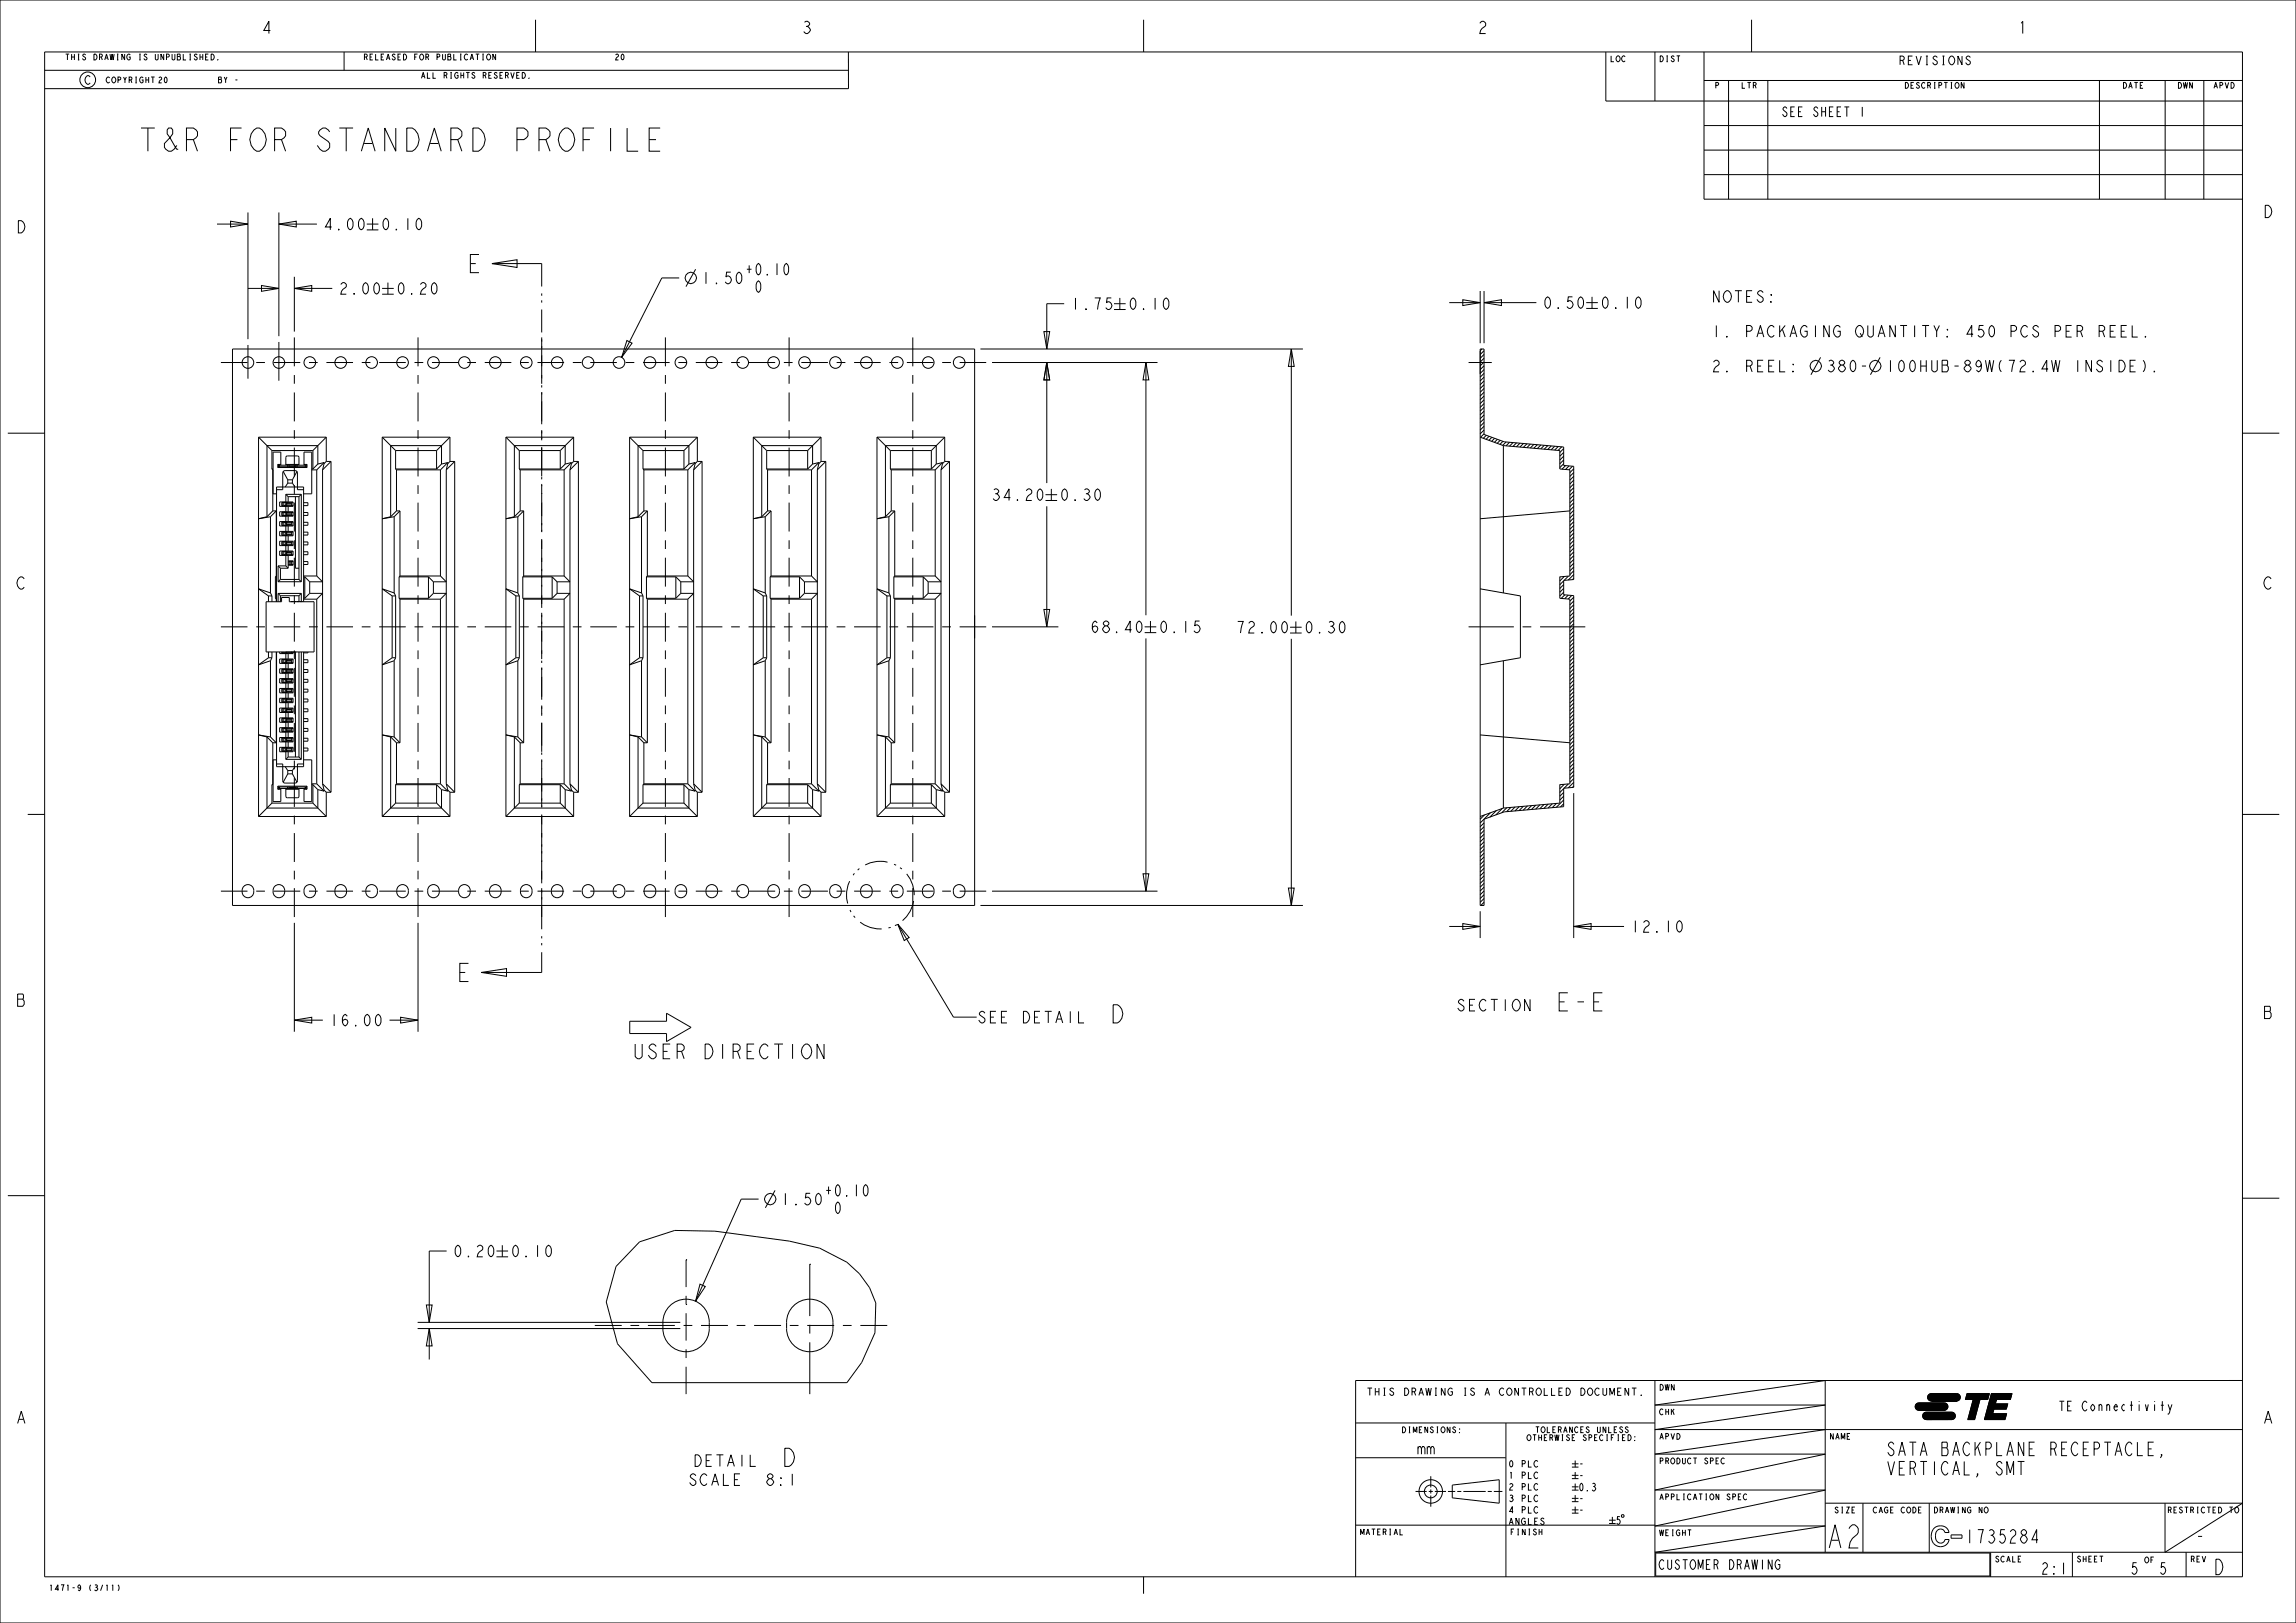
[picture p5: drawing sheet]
<svg xmlns="http://www.w3.org/2000/svg" width="594mm" height="420mm" viewBox="0 0 594 420" stroke-linecap="round" stroke-linejoin="round" font-family="sans-serif">
<defs><g id="words">
<g font-size="7.8">
<text x="35.4" y="39.1">T&amp;R FOR STANDARD PROFILE</text>
<text x="472.3" y="400.6">A2</text>
</g>
<g font-size="6.1">
<text x="404.7" y="261.6">E-E</text>
<text x="286.9" y="264.7">D</text>
<text x="202.7" y="379.5">D</text>
</g>
<text font-size="5.2" x="572.5" y="407.5">D</text>
<text font-size="5" x="163.4" y="274">USER DIRECTION</text>
<g font-size="4.6">
<text x="486.4" y="376.7">SATA BACKPLANE RECEPTACLE,</text>
<text x="486.4" y="381.7">VERTICAL, SMT</text>
<text x="508.2" y="399.3">1735284</text>
</g>
<g font-size="4.1">
<text x="67.5" y="8.7">4</text>
<text x="207.2" y="8.7">3</text>
<text x="382.1" y="8.7">2</text>
<text x="521.8" y="8.7">1</text>
<text x="585.3" y="56.3">D</text>
<text x="4" y="60.3">D</text>
<text x="4" y="152.5">C</text>
<text x="585.3" y="152.5">C</text>
<text x="4" y="260.4">B</text>
<text x="585.3" y="263.6">B</text>
<text x="4" y="368.4">A</text>
<text x="585.3" y="368.4">A</text>
</g>
<g font-size="3.9">
<text x="83.5" y="59.5">4.00</text>
<text x="98.4" y="59.5">0.10</text>
<text x="192.6" y="71.2">+0.10</text>
<text x="87.5" y="76.1">2.00</text>
<text x="102.4" y="76.1">0.20</text>
<text x="181.2" y="73.4">1.50</text>
<text x="194.6" y="75.7">0</text>
<text x="276.8" y="80.1">1.75</text>
<text x="291.7" y="80.1">0.10</text>
<text x="399" y="79.8">0.50</text>
<text x="413.9" y="79.8">0.10</text>
<text x="442.6" y="78.2">NOTES:</text>
<text x="442.6" y="87.2">1. PACKAGING QUANTITY: 450 PCS PER REEL.</text>
<text x="256.2" y="129.5">34.20</text>
<text x="274" y="129.5">0.30</text>
<text x="281.9" y="163.7">68.40</text>
<text x="299.6" y="163.7">0.15</text>
<text x="319.5" y="163.8">72.00</text>
<text x="337.3" y="163.8">0.30</text>
<text x="421.7" y="241.3">12.10</text>
<text x="381.2" y="261.6">SECTION</text>
<text x="85" y="265.5">16.00</text>
<text x="252.7" y="264.7">SEE DETAIL</text>
<text x="201.8" y="311.8">1.50</text>
<text x="213.2" y="309.6">+0.10</text>
<text x="215.1" y="314.1">0</text>
<text x="117" y="325.2">0.20</text>
<text x="131.9" y="325.2">0.10</text>
<text x="366.5" y="376.3">mm</text>
<text x="183.2" y="379.5">DETAIL</text>
<text x="181.5" y="384.4">SCALE</text>
<text x="199.4" y="384.4">8:1</text>
<text x="527.9" y="407.4">2:1</text>
<text x="551" y="407.4">5</text>
<text x="558.4" y="407.4">5</text>
</g>
<g font-size="3.3">
<text x="460.8" y="30.2">SEE SHEET 1</text>
<text x="532.4" y="365.1">TE Connectivity</text>
<text x="429" y="406.1">CUSTOMER DRAWING</text>
</g>
<g font-size="2.9">
<text x="491" y="16.8">REVISIONS</text>
<text x="21.7" y="21.8">C</text>
</g>
<g font-size="2.6">
<text x="408.3" y="379.8">-</text>
<text x="408.3" y="382.9">-</text>
<text x="408.3" y="385.8">0.3</text>
<text x="408.3" y="388.8">-</text>
<text x="408.3" y="391.8">-</text>
</g>
<text font-size="2.5" x="359.9" y="361.1">THIS DRAWING IS A CONTROLLED DOCUMENT.</text>
<g font-size="2.2">
<text x="390.2" y="379.7">0 PLC</text>
<text x="390.2" y="382.6">1 PLC</text>
<text x="390.2" y="385.6">2 PLC</text>
<text x="390.2" y="388.6">3 PLC</text>
<text x="390.2" y="391.6">4 PLC</text>
<text x="390.2" y="394.6">ANGLES</text>
</g>
<g font-size="2">
<text x="16.7" y="15.5">THIS DRAWING IS UNPUBLISHED.</text>
<text x="93.9" y="15.5">RELEASED FOR PUBLICATION</text>
<text x="158.9" y="15.5">20</text>
<text x="416.5" y="16">LOC</text>
<text x="429.2" y="16">DIST</text>
<text x="27.3" y="21.4">COPYRIGHT</text>
<text x="40.8" y="21.4">20</text>
<text x="56.3" y="21.4">BY -</text>
<text x="108.8" y="20.3">ALL RIGHTS RESERVED.</text>
<text x="443.5" y="22.9">P</text>
<text x="450.4" y="22.9">LTR</text>
<text x="492.6" y="22.9">DESCRIPTION</text>
<text x="549" y="22.9">DATE</text>
<text x="563.2" y="22.9">DWN</text>
<text x="572.5" y="22.9">APVD</text>
<text x="429.2" y="359.8">DWN</text>
<text x="362.5" y="370.8">DIMENSIONS:</text>
<text x="397" y="370.7">TOLERANCES UNLESS</text>
<text x="429.2" y="366.1">CHK</text>
<text x="394.8" y="372.8">OTHERWISE SPECIFIED:</text>
<text x="429.2" y="372.5">APVD</text>
<text x="473.2" y="372.5">NAME</text>
<text x="429.2" y="378.8">PRODUCT SPEC</text>
<text x="429.2" y="388.1">APPLICATION SPEC</text>
<text x="474.4" y="391.5">SIZE</text>
<text x="484.4" y="391.5">CAGE CODE</text>
<text x="500.1" y="391.5">DRAWING NO</text>
<text x="560.6" y="391.5">RESTRICTED TO</text>
<text x="351.7" y="397.2">MATERIAL</text>
<text x="390.6" y="397.2">FINISH</text>
<text x="429.2" y="397.4">WEIGHT</text>
<text x="516" y="404.2">SCALE</text>
<text x="537.2" y="404.2">SHEET</text>
<text x="554.7" y="404.4">OF</text>
<text x="566.6" y="404.2">REV</text>
<text x="12.5" y="411.6">1471-9 (3/11)</text>
</g>
</g></defs>
<g fill="none" stroke="#000" stroke-width=".26">
<path d="M0 0h594v420h-594zM11.6 18.2h207.9M11.6 13.4h568.6v394.6h-568.6zM39.1 19.9h.9M39.5 19.9v1.5M51 14.3l-.3-.3-.4 .3 .7 .7-.1 .4-.3 .1-.4-.4M51.7 14v1.5M51.7 14.8h.8M52.5 14v1.5M53.2 14.8h.4M53.9 14h-.7v1.5h.7M54.6 14a.76 .76 0 0 1 .8 .8 .76 .76 0 0 1-.8 .7z"/>
<path d="M56.3 15.4l.1 .1zM89 13.4v4.8M123.1 14h.9M123.5 14v1.5M124.8 14h.4M124.8 15.5h.4M125 14v1.5M126.1 14.1l.2-.1a.77 .77 0 0 1 .7 .8 .77 .77 0 0 1-.7 .7l-.4-.7zM128.2 14v1.5l-.7-1.5v1.5M132.1 18.7l.5 1.6 .4-1.6M133.7 19.5h.4M134.4 18.7h-.7v1.6h.7"/>
<path d="M135.1 18.7a.76 .76 0 0 1 .8 .8 .76 .76 0 0 1-.8 .8zM138.6 5.1v8.3M219.5 13.4v9.5h-207.9M295.9 5.1v8.3M415.4 13.4v12.7h164.8M428.1 13.4v12.7M433.8 14.5h.9M440.8 13.4v38.1h139.4M453.2 5.1v8.3M507.6 14.5v2.3l-1.1-2.3v2.3M509.7 14.9l-.4-.4a.56 .56 0 0 0-.6 .6l.4 .3a.66 .66 0 0 1 .6 .7 .66 .66 0 0 1-.6 .7l-.6-.6M60.9 20.7h.5"/>
<path d="M136.8 20.1l.1 .2zM440.8 32.5h139.4M440.8 20.8h139.4M440.8 38.8h139.4M447.2 20.8v30.7M457.4 20.8v30.7M481.8 27.7v2.5M506 21.5l.2-.2a.77 .77 0 0 1 .6 .8 .77 .77 0 0 1-.6 .8l-.4-.8zM508.1 21.3v1.6l-.7-1.6v1.6M543.1 20.8l.1 30.7M554.4 21.3h-.7v1.6h.7M560.1 20.8l.1 30.7"/>
<path d="M570.1 20.8l.1 30.7M577.2 21.3a.76 .76 0 0 1 .8 .8 .76 .76 0 0 1-.8 .8zM440.8 45.2h139.4M121.7 68.2h1.4M123.9 65.9h-2.2v4.7h2.2M127.3 68.2l6.5-1v2zM127.3 68.2h12.8M458.1 78l.2 .2h-.2zM458.1 76.2h.2v.3zM60.1 90.3h192v144h-192zM382.9 90.3h1v22.1l5.3 1.9 15.3 1.4v4.8l2.6 .2v29.3l-2.6 .2v3.7l2.6 .2v49.7l-2.6 .2v4.8l-15.3 1.3-5.3 1.9v22.3h-1zM383.4 90.3l-.5 .5"/>
<path d="M383.9 90.7l-1 1M383.9 91.7l-1 1M383.9 92.7l-1 1M383.9 93.7l-1 1M383.9 94.7l-1 1M383.9 95.6l-1 1M383.9 96.6l-1 1M383.9 97.6l-1 1M383.9 98.6l-1 1M383.9 99.5l-1 1M443.3 93.7l.6-.5h.3l.5 .5a1.16 1.16 0 0 1-.8 1.3l-.4 .5-.2 .7h1.4M446.7 96l.2 .2h-.2z"/>
<path d="M451.9 94.7h.9l.3-.2 .2-.3-.2-.7-.3-.3h-.9v3M452.8 94.7l.5 1.5M454.7 94.7h.9M456.1 93.2h-1.4v3h1.4M457.6 94.7h.9M459 93.2h-1.4v3h1.4M460.4 93.2v3h1.4M463.8 96l.2 .2h-.2zM463.8 94.2h.2v.3zM471 92.5l-2.5 4.5M473.1 93.5l.4-.3a.75 .75 0 0 1 .9 .8l-.5 .5a.83 .83 0 0 1 .5 1.3 .83 .83 0 0 1-1.4-.1M473.5 94.5h.4"/>
<path d="M476.4 94.5l-.6-.5a.75 .75 0 0 1 .9-.8l.5 .5v.3l-.5 .5M479 93.5l.4-.3 .3 .3a1.9 1.9 0 0 1-.3 2.7l-.4-.2a2.08 2.08 0 0 1 0-2.5zM481.7 94.7h1.1M486.4 92.5l-2.5 4.5M489.1 93.2v3M491.6 93.5l.3-.3 .4 .3a1.9 1.9 0 0 1-.4 2.7l-.3-.2a2.08 2.08 0 0 1 0-2.5zM494.4 93.5l.4-.3 .3 .3a1.9 1.9 0 0 1-.3 2.7l-.4-.2a2.08 2.08 0 0 1 0-2.5zM496.9 94.7h1.4M496.9 93.2v3M498.3 93.2v3M499.8 93.2v2.5l.5 .5h.4l.5-.5v-2.5M502.4 93.2h1.3l.2 .3v.7l-.2 .3 .3 .5v.7l-.3 .5h-1.3z"/>
<path d="M502.4 94.5h1.3M505.6 94.7h1.1M508.9 94.5l-.6-.5a.75 .75 0 0 1 .9-.8l.5 .5v.3l-.5 .5M512.6 94.2l-.2 .5-.5 .3-.6-.3a1.09 1.09 0 0 1 .6-1.5l.3 .3a1.9 1.9 0 0 1-.3 2.7l-.6-.5M513.7 93.2l.5 3 .5-3 .6 3 .5-3M517.8 93.2a2.33 2.33 0 0 0 0 3M519.7 93.2h1.4l-.7 3M522.6 93.7l.5-.5h.4l.5 .5a1.16 1.16 0 0 1-.9 1.3l-.4 .5-.1 .7h1.4M526 96l.1 .2h-.1zM529.9 95.5h-1.6l1.2-2.3v3M530.8 93.2l.5 3 .5-3 .6 3 .5-3M537.4 85.7h.9l.3-.2 .2-.3-.2-.7-.3-.3h-.9v3"/>
<path d="M537.5 93.2v3M538.3 85.7l.5 1.5M541.1 93.2v3l-1.4-3v3M543.1 85.7h.9l.3-.2 .2-.3-.2-.7-.3-.3h-.9v3M543.9 93.7l-.5-.5a.75 .75 0 0 0-.9 .8l.6 .5a1.01 1.01 0 0 1 .7 1.5l-.4 .2a1.13 1.13 0 0 1-1.1-.7M544 85.7l.5 1.5M545.9 85.7h.9M546.1 93.2v3M547.3 84.2h-1.4v3h1.4M548.2 93.2a1.5 1.5 0 0 1 1.6 1.5 1.5 1.5 0 0 1-1.6 1.5zM548.8 85.7h.9M550.2 84.2h-1.4v3h1.4"/>
<path d="M551.1 94.7h.9M551.6 84.2v3h1.4M552.5 93.2h-1.4v3h1.4M554.5 93.2a2.33 2.33 0 0 1 0 3M555 87l.2 .2h-.2zM557.3 96l.2 .2h-.2zM2 112.1h9.6M66.9 113.1v98.2M66.9 113.1l3.4 3.5M66.9 113.1h17.5M70.3 116.6v4.8M70.3 116.6h10.6"/>
<path d="M80.9 116.6v4.8M83.8 120l-.3 1.6M83.8 119.7l-1.9 1.9M83.8 119.7v.3M83.8 119.7l-1.6 .4M84.4 113.1l-3.5 3.5M84.4 119.4l-.6 .6M84.4 113.1v6.3M84.4 119.4h1.2M85.6 119.4l-2.1 2.2M85.6 119.4v85.6M98.9 113.1v98.2"/>
<path d="M98.9 113.1l3.4 3.5M98.9 113.1h17.5M102.3 116.6v4.8M102.3 116.6h10.6M112.9 116.6v4.8M115.8 119.7l-1.9 1.9M115.8 120l-.3 1.6M115.8 119.7v.3M115.8 119.7l-1.6 .4M116.4 113.1l-3.5 3.5M116.4 119.4l-.6 .6M116.4 113.1v6.3"/>
<path d="M116.4 119.4h1.2M117.6 119.4l-2.1 2.2M117.6 119.4v85.6M130.9 113.1v98.2M130.9 113.1l3.4 3.5M130.9 113.1h17.5M134.3 116.6v4.8M134.3 116.6h10.6M144.9 116.6v4.8M147.8 119.7l-1.9 1.9M147.8 120l-.3 1.6M147.8 119.7v.3"/>
<path d="M147.8 119.7l-1.6 .4M148.4 113.1l-3.5 3.5M148.4 119.4l-.6 .6M148.4 113.1v6.3M148.4 119.4h1.2M149.6 119.4l-2.1 2.2M149.6 119.4v85.6M162.9 113.1v98.2M162.9 113.1l3.4 3.5M162.9 113.1h17.5M166.3 116.6v4.8M166.3 116.6h10.6"/>
<path d="M176.9 116.6v4.8M179.8 119.7l-1.9 1.9M179.8 120l-.3 1.6M179.8 119.7v.3M179.8 119.7l-1.6 .4M180.4 113.1l-3.5 3.5M180.4 119.4l-.6 .6M180.4 113.1v6.3M180.4 119.4h1.2M181.6 119.4l-2.1 2.2M181.6 119.4v85.6M194.9 113.1v98.2"/>
<path d="M194.9 113.1h17.5M194.9 113.1l3.4 3.5M198.3 116.6v4.8M198.3 116.6h10.6M208.9 116.6v4.8M211.8 119.7l-1.9 1.9M211.8 119.7l-1.6 .4M211.8 120l-.3 1.6M211.8 119.7v.3M212.4 113.1l-3.5 3.5M212.4 119.4l-.6 .6M212.4 119.4h1.2"/>
<path d="M212.4 113.1v6.3M213.6 119.4l-2.1 2.2M213.6 119.4v85.6M226.9 113.1h17.5M226.9 113.1v98.2M226.9 113.1l3.4 3.5M230.3 116.6h10.6M230.3 116.6v4.8M240.9 116.6v4.8M243.8 119.7l-1.6 .4M243.8 119.7l-1.9 1.9M243.8 120l-.3 1.6"/>
<path d="M243.8 119.7v.3M244.4 113.1l-3.5 3.5M244.4 119.4l-.6 .6M244.4 119.4h1.2M244.4 113.1v6.3M245.6 119.4l-2.1 2.2M245.6 119.4v85.6M382.9 113.1l6 2.2M383.9 100.5l-1 1M383.9 101.5l-1 1M383.9 102.5l-1 1M383.9 103.5l-1 1"/>
<path d="M383.9 104.4l-1 1M383.9 105.4l-1 1M383.9 106.4l-1 1M383.9 107.4l-1 1M383.9 108.3l-1 1M383.9 109.3l-1 1M383.9 110.3l-1 1M383.9 111.3l-1 1M383.9 112.3l-.9 .9M384.5 112.6l-.8 .8M385.2 112.9l-.7 .8M386 113.2l-.8 .7"/>
<path d="M386.7 113.4l-.8 .8M387.4 113.7l-.8 .8M388.1 114l-.8 .7M388.8 114.2l-.8 .8M388.9 115.3l14.6 1.3v4.8l2.6 .2v27.5l-2.6 .2v5.5l2.6 .3v47.7l-2.6 .3v4.7l-14.6 1.3M388.9 115.3v38.1M389.6 114.4l-.8 .9M390.5 114.5l-.9 .9M391.4 114.5l-.9 1M392.3 114.6l-.9 .9M393.2 114.7l-.9 .9M394.1 114.8l-.9 .9"/>
<path d="M395 114.8l-.9 1M395.9 114.9l-.9 .9M396.8 115l-.9 .9M397.7 115.1l-.9 .9M398.6 115.2l-.9 .9M399.5 115.2l-.9 1M400.4 115.3l-.9 .9M401.3 115.4l-.9 .9M402.2 115.5l-.9 .9M403.1 115.6l-.9 .9M404 115.6l-.9 1M404.5 116.1l-1 1"/>
<path d="M404.5 117.1l-1 1M404.5 118.1l-1 1M404.5 119l-1 1M580.2 112.1h9.5M69.1 133.7l-2.2 .5 3.1-.5M70 133.7v19.7M70.3 121.4l.3 .2M70.3 121.4h.3M70.6 121.6v10.6M70.6 132.2l-1.5 1.5M70.6 132.2h.9M70.6 121.6h.1"/>
<path d="M71.5 132.2v16.9M71.5 132.2l-1.5 1.5M71.5 126.7h1.6v-4.3l.2-.4 .4-.2h2.6l.5 .2 .1 .4v4.3h1.6M71.9 120.2v.8M71.9 120.2l.2 .2M71.9 121h7.5M71.9 120.2h.7M72.1 120.8l-.2 .2M72.1 120.4v.4M72.1 120.8h7.1M72.1 120.4h7.1M72.3 120.4v.4"/>
<path d="M72.3 129.9h3.5v1.1h-3.5zM72.3 132.4h3.5v1.2h-3.5zM72.3 135h3.5v1.1h-3.5zM72.3 137.5h3.5v1.2h-3.5zM72.6 120.4v-3.4h-2v10.8h.9M73 137.6l.4 .1M73 135.1h.4M73 132.5l.4 .1M73 130l.4 .1M73.3 122l1.1 2.2M73.4 132.6h1.9l.2 .2M73.4 137.7h2.4"/>
<path d="M73.4 135.1l2.4 .1M73.4 130.1h2.4M73.4 138.5h-.4M73.4 135.9l-.4 .1M73.4 133.4l-.4 .1M73.4 130.9h-.4M73.4 130.1v.8M73.4 132.6v.8M73.4 135.1v.8M73.4 137.7v.8M73.5 137.6l.4 .1M73.5 135.1h.4"/>
<path d="M73.5 132.5l.4 .1M73.5 130l.4 .1M73.7 130.9l.1 .1M73.7 133.4l.1 .2M73.7 136l.1 .1M73.7 138.5l.1 .2M73.8 129.9l-.1 .1M73.8 132.4l-.1 .2M73.8 135l-.1 .1M73.8 137.5l-.1 .2M73.9 138.5h-.4M73.9 135.9l-.4 .1"/>
<path d="M73.9 133.4l-.4 .1M73.9 130.9h-.4M73.9 135.7l.2 .2M73.9 130.7l.2 .2M73.9 133.2l.2 .2M73.9 138.3l.2 .2M73.9 130.3v.4M73.9 132.8v.4M73.9 135.3v.4M73.9 137.9v.4M73.9 138.3h1.6M73.9 137.9h1.6"/>
<path d="M73.9 135.7h1.6M73.9 135.3h1.6M73.9 133.2h1.6M73.9 132.8h1.6M73.9 130.7h1.6M73.9 130.3h1.6M73.9 120.4v-2l.4-.4h2.8l.2 .4v2M73.9 127.9v2M73.9 131v1.4M73.9 133.6v1.4M73.9 136.1v1.4M73.9 138.7v1.4"/>
<path d="M73.9 127.9l.6 .6M73.9 127.9h4M73.9 120.2h3.4M74.1 135.1l-.2 .2M74.1 130.1l-.2 .2M74.1 132.6l-.2 .2M74.1 137.7l-.2 .2M74.3 135v1.1M74.3 129.9v1.1M74.3 132.4v1.2M74.3 137.5v1.2M74.3 130h-1.3v.9h1.3"/>
<path d="M74.3 132.5h-1.3v1h1.3M74.3 135.1h-1.3v.9h1.3M74.3 137.6h-1.3v.9h1.3M74.4 120.4v.4M74.4 125l-.6 1M74.4 124.2v.8M74.4 125h1.2M74.4 124.2h1.2M74.5 120.4v.4M74.5 128.5v1.4M74.5 131v1.4M74.5 133.6v1.4"/>
<path d="M74.5 136.1v1.4M74.5 138.7v1.4M74.5 128.5h2.8M74.8 120.4v.4M74.8 120.6h1.6M75.3 137.7l.2 .2M75.3 135.1l.2 .2M75.3 130.1l.2 .2M75.3 133.4h.5M75.3 132.6h.5M75.4 130.1v.1M75.4 130.8h.1"/>
<path d="M75.4 132.6v.1M75.4 133.3v.1M75.4 135.2h.1M75.4 135.8v.1M75.4 137.7v.1M75.4 138.4v.1M75.5 130.3v.4M75.5 132.8v.4M75.5 135.3v.4M75.5 137.9v.4M75.5 130.7l-.2 .2M75.5 133.2l-.2 .2h-1.9"/>
<path d="M75.5 135.7l-.2 .2M75.5 138.3l-.2 .2M75.6 124.2v.8M75.6 125l.7 1M75.8 138.5h-2.4M75.8 135.9h-2.4M75.8 130.8l-2.4 .1M76.4 128.5v18.5h.9M76.4 120.4v.4M76.8 120.4v.4M76.8 122l-1.2 2.2M76.9 120.4v.4"/>
<path d="M77.3 128.5v21.4M77.9 127.9l-.6 .6M77.9 127.9v22.6M78.5 130.1h1.2v.7h-1.2M78.5 132.6h1.2v.8h-1.2M78.5 135.2h1.2v.7h-1.2M78.5 137.7h1.2v.8h-1.2M78.6 120.4v-3.4h2v10.8h-2.1M78.6 120.2h.8M78.9 120.4v.4M79.1 120.4v.4M79.2 120.4v.4"/>
<path d="M79.2 120.8l.2 .2M79.4 120.2l-.2 .2M79.4 120.2v.8M80.6 121.6h1.3M80.6 121.4h.3M81.9 121.6v27.5M82.2 120.1v-4.8h-13.1v18.4M82.2 120.1l-1.3 1.3M83.5 121.6v81.2M101.1 133.7l-2.2 .5 3.1-.5M102 133.7v19.7M102.3 121.4l.3 .2"/>
<path d="M102.3 121.4h10.6M102.6 132.2l-1.5 1.5M102.6 121.6v10.6M102.6 132.2h.9M102.6 121.6h11.3M103.5 132.2l-1.5 1.5M103.5 132.2v16.9M113.9 121.6v27.5M114.2 120.1v-4.8h-13.1v18.4M114.2 120.1l-1.3 1.3M115.5 121.6v81.2M133.1 133.7l-2.2 .5 3.1-.5"/>
<path d="M134 133.7v19.7M134.3 121.4l.3 .2M134.3 121.4h10.6M134.6 132.2l-1.5 1.5M134.6 121.6v10.6M134.6 132.2h.9M134.6 121.6h11.3M135.5 132.2l-1.5 1.5M135.5 132.2v16.9M145.9 121.6v27.5M146.2 120.1l-1.3 1.3M146.2 120.1v-4.8h-13.1v18.4"/>
<path d="M147.5 121.6v81.2M165.1 133.7l-2.2 .5 3.1-.5M166 133.7v19.7M166.3 121.4h10.6M166.3 121.4l.3 .2M166.6 132.2l-1.5 1.5M166.6 121.6v10.6M166.6 132.2h.9M166.6 121.6h11.3M167.5 132.2l-1.5 1.5M167.5 132.2v16.9M177.9 121.6v27.5"/>
<path d="M178.2 120.1l-1.3 1.3M178.2 120.1v-4.8h-13.1v18.4M179.5 121.6v81.2M197.1 133.7l-2.2 .5 3.1-.5M198 133.7v19.7M198.3 121.4h10.6M198.3 121.4l.3 .2M198.6 132.2l-1.5 1.5M198.6 132.2h.9M198.6 121.6h11.3M198.6 121.6v10.6M199.5 132.2l-1.5 1.5"/>
<path d="M199.5 132.2v16.9M209.9 121.6v27.5M210.2 120.1l-1.3 1.3M210.2 120.1v-4.8h-13.1v18.4M211.5 121.6v81.2M229.1 133.7l-2.2 .5 3.1-.5M230 133.7v19.7M230.3 121.4h10.6M230.3 121.4l.3 .2M230.6 132.2l-1.5 1.5M230.6 132.2h.9M230.6 121.6h11.3"/>
<path d="M230.6 121.6v10.6M231.5 132.2l-1.5 1.5M231.5 132.2v16.9M241.9 121.6v27.5M242.2 120.1l-1.3 1.3M242.2 120.1v-4.8h-13.1v18.4M243.5 121.6v81.2M404.5 120l-1 1M405 120.5l-.9 .9M405.9 120.6l-.9 .9M406.1 132.2l-23.2 2M406.8 120.7l-.9 .9"/>
<path d="M407.1 121.3l-1 1M407.1 122.3l-1 1M407.1 123.3l-1 1M407.1 124.3l-1 1M407.1 125.2l-1 1M407.1 126.2l-1 1M407.1 127.2l-1 1M407.1 128.2l-1 1M407.1 129.1l-1 1M407.1 130.1l-1 1M407.1 131.1l-1 1M407.1 132.1l-1 1"/>
<path d="M407.1 133l-1 1M407.1 134l-1 1M407.1 135l-1 1M407.1 136l-1 1M407.1 137l-1 1M407.1 137.9l-1 1M407.1 138.9l-1 1M407.1 139.9l-1 1M68.8 155.7h4v-1.1h2v1.1h6.4v13h-12.4zM69.5 154.2v1.5M69.5 154.2h.9M70 153.4l.4 .8"/>
<path d="M70 153.4l-3.1-1 2.6 1.8M70.4 154.2v1.5M71.2 149.3v5.5M71.2 154.8l.3 .3M71.2 154.8h.3M71.2 149.3h.3M71.5 155.1v.6M71.5 149.1l-.3 .2M71.5 155.1h.1M71.5 149.1h.1M71.5 155.7v-29.7h7v29.7M71.9 146.4v4.1"/>
<path d="M71.9 153.6v2.1M71.9 153.6l.6 .6M71.9 146.4l.6 .6M71.9 153.6h6M71.9 150.5h6M71.9 146.4h2M72.3 140.1h3.5v1.1h-3.5zM72.3 142.6h3.5v1.1h-3.5zM72.5 147v2.9M72.5 154.2v1.5M72.5 149.9l-.6 .6M72.5 154.2h4.8"/>
<path d="M72.5 149.9h4.8M72.5 147h2M73 142.7l.4 .1M73 140.2h.4M73.4 142.8h1.9l.2 .2M73.4 140.2h2.4M73.4 143.6h-.4M73.4 141l-.4 .1M73.4 140.2v.8M73.4 142.8v.8M73.5 142.7l.4 .1M73.5 140.2h.4"/>
<path d="M73.7 141l.1 .2M73.7 143.6l.1 .1M73.8 140.1l-.1 .1M73.8 142.6l-.1 .1M73.9 143.6h-.4M73.9 141l-.4 .1M73.9 140.8l.2 .2M73.9 143.4l.2 .2M73.9 140.4v.4M73.9 143v.4M73.9 143.4h1.6M73.9 143h1.6"/>
<path d="M73.9 140.8h1.6M73.9 140.4h1.6M73.9 141.2v1.4M73.9 143.7v2.7M73.9 146.4l.6 .6M74.1 140.2l-.2 .2M74.1 142.8l-.2 .2M74.3 140.1v1.1M74.3 142.6v1.1M74.3 140.2h-1.3v.9h1.3M74.3 142.7h-1.3v.9h1.3M74.5 141.2v1.4"/>
<path d="M74.5 143.7v3.3M74.5 145.1h1.3v1.2h-1.3M74.5 145.9h1M74.5 145.5h1M74.5 145.3h1.3M75.3 145.3l.2 .2M75.3 140.2l.2 .2M75.3 155.7h.6M75.3 143.5h.5M75.3 142.8h.5M75.4 140.2v.1M75.4 140.9v.1"/>
<path d="M75.4 142.8v.1M75.4 143.5h.1M75.4 145.3v.1M75.4 146v.1M75.5 140.4v.4M75.5 143v.4M75.5 145.5v.4M75.5 140.8l-.2 .2M75.5 143.4l-.2 .2h-1.9M75.5 145.9l-.2 .2M75.5 155.7h.1M75.7 155.7h.1"/>
<path d="M75.8 146.1h-1.3M75.8 141h-2.4M76.1 155.7h.6M76.8 155.7h.7M77.1 155.7h.1M77.2 155.7h.1M77.3 154.2v1.5M77.3 149.9l.6 .6M77.6 155.7h.6M77.7 155.7h.1M77.8 155.7h.1M77.9 155.7h.1"/>
<path d="M77.9 153.6v2.1M77.9 153.6l-.6 .6M78 155.7h.1M78.1 155.7h.1M78.2 155.7h.1M78.5 140.2h1.2v.8h-1.2M78.5 142.8h1.2v.7h-1.2M78.5 145.3h1.2v.8h-1.2M78.5 155.1h3.4M78.5 154.8h.3M78.5 149.3h.3M78.5 149.1h3.4"/>
<path d="M78.8 149.3v5.5M78.8 149.3l1.3 1.3M80.1 150.6v2.9M80.1 153.5l-1.3 1.3M80.1 153.5h3.4l-1.6 1.6M81.9 155.1v47.7M81.9 149.1l1.6 1.5h-3.4M101.5 154.2v16M101.5 154.2h.9M102 153.4l.4 .8M102 153.4l-3.1-1 2.6 1.8M102.4 154.2v16"/>
<path d="M103.2 149.3v5.5M103.2 154.8l.3 .3M103.2 154.8h7.6M103.2 149.3h7.6M103.5 155.1v37.1M103.5 149.1l-.3 .2M103.5 155.1h10.4M103.5 149.1h10.4M110.8 149.3v5.5M110.8 149.3l1.3 1.3M112.1 150.6v2.9M112.1 153.5l-1.3 1.3"/>
<path d="M112.1 153.5h3.4l-1.6 1.6M113.9 155.1v47.7M113.9 149.1l1.6 1.5h-3.4M133.5 154.2v16M133.5 154.2h.9M134 153.4l.4 .8M134 153.4l-3.1-1 2.6 1.8M134.4 154.2v16M135.2 149.3v5.5M135.2 154.8l.3 .3M135.2 154.8h7.6M135.2 149.3h7.6"/>
<path d="M135.5 149.1l-.3 .2M135.5 155.1v37.1M135.5 155.1h10.4M135.5 149.1h10.4M142.8 149.3v5.5M142.8 149.3l1.3 1.3M144.1 150.6v2.9M144.1 153.5l-1.3 1.3M144.1 153.5h3.4l-1.6 1.6M145.9 155.1v47.7M145.9 149.1l1.6 1.5h-3.4M165.5 154.2h.9"/>
<path d="M165.5 154.2v16M166 153.4l-3.1-1 2.6 1.8M166 153.4l.4 .8M166.4 154.2v16M167.2 154.8h7.6M167.2 149.3v5.5M167.2 149.3h7.6M167.2 154.8l.3 .3M167.5 149.1l-.3 .2M167.5 155.1h10.4M167.5 155.1v37.1M167.5 149.1h10.4"/>
<path d="M174.8 149.3v5.5M174.8 149.3l1.3 1.3M176.1 153.5l-1.3 1.3M176.1 153.5h3.4l-1.6 1.6M176.1 150.6v2.9M177.9 149.1l1.6 1.5h-3.4M177.9 155.1v47.7M197.5 154.2h.9M197.5 154.2v16M198 153.4l-3.1-1 2.6 1.8M198 153.4l.4 .8M198.4 154.2v16"/>
<path d="M199.2 154.8h7.6M199.2 149.3h7.6M199.2 154.8l.3 .3M199.2 149.3v5.5M199.5 155.1h10.4M199.5 149.1h10.4M199.5 149.1l-.3 .2M199.5 155.1v37.1M206.8 149.3l1.3 1.3M206.8 149.3v5.5M208.1 153.5h3.4l-1.6 1.6M208.1 153.5l-1.3 1.3"/>
<path d="M208.1 150.6v2.9M209.9 149.1l1.6 1.5h-3.4M209.9 155.1v47.7M229.5 154.2h.9M229.5 154.2v16M230 153.4l-3.1-1 2.6 1.8M230 153.4l.4 .8M230.4 154.2v16M231.2 154.8h7.6M231.2 149.3h7.6M231.2 154.8l.3 .3M231.2 149.3v5.5"/>
<path d="M231.5 155.1h10.4M231.5 149.1h10.4M231.5 149.1l-.3 .2M231.5 155.1v37.1M238.8 149.3l1.3 1.3M238.8 149.3v5.5M240.1 153.5h3.4l-1.6 1.6M240.1 153.5l-1.3 1.3M240.1 150.6v2.9M241.9 149.1l1.6 1.5h-3.4M241.9 155.1v47.7M382.9 152.4l10.4 1.8v16l-10.4 1.8"/>
<path d="M403.6 149.3l-.1 .1M404.5 150.3l-1 1M404.5 151.3l-1 1M404.5 152.3l-1 1M404.5 153.2l-1 1M404.7 149.2l-1.2 1.1M404.8 153.9l-.9 1M405.7 154l-.9 .9M405.8 149.1l-1.1 1.1M406.6 154.1l-.9 .9M407.1 140.9l-1 1M407.1 141.8l-1 1"/>
<path d="M407.1 142.8l-1 1M407.1 143.8l-1 1M407.1 144.8l-1 1M407.1 145.8l-1 1M407.1 146.7l-1 1M407.1 147.7l-1 1M407.1 148.7l-1.4 1.4M407.1 149.7l-.3 .3M407.1 154.6l-1 1M407.1 155.5l-1 1M407.1 156.5l-1 1M407.1 157.5l-1 1"/>
<path d="M407.1 158.5l-1 1M407.1 159.4l-1 1M69.5 168.7v1.5M69.5 170.2l-2.6 1.8 3.1-1M69.5 170.2h.9M70 171v19.7M70.4 168.7v1.5M70.4 170.2l-.4 .8M71.5 168.7v23.5M71.5 168.7v29.7h7v-29.7M72.3 168.7v.4h3.5v-.3M72.3 170.5h3.5v1.2h-3.5z"/>
<path d="M72.3 173.1h3.5v1.1h-3.5zM72.3 175.6h3.5v1.2h-3.5zM72.3 178.2h3.5v1.1h-3.5zM73 168.7v.3h1.3M73 178.3h.4M73 175.7l.4 .1M73 173.2h.4M73 170.6l.4 .1M73.4 170.7h1.9l.2 .2M73.4 178.3h2.4M73.4 175.8h2.4M73.4 173.2l2.4 .1"/>
<path d="M73.4 179.1l-.4 .1M73.4 176.6h-.4M73.4 174l-.4 .1M73.4 171.5l-.4 .1M73.4 169h-.4M73.4 168.7v.3M73.4 170.7v.8M73.4 173.2v.8M73.4 175.8v.8M73.4 178.3v.8M73.5 178.3h.4M73.5 175.7l.4 .1"/>
<path d="M73.5 173.2h.4M73.5 170.6l.4 .1M73.7 169l.1 .1M73.7 171.5l.1 .2M73.7 174.1l.1 .1M73.7 176.6l.1 .2M73.7 179.1l.1 .2M73.8 170.5l-.1 .2M73.8 173.1l-.1 .1M73.8 175.6l-.1 .2M73.8 178.2l-.1 .1M73.9 179.1l-.4 .1"/>
<path d="M73.9 176.6h-.4M73.9 174l-.4 .1M73.9 171.5l-.4 .1M73.9 169h-.4M73.9 173.8l.2 .2M73.9 171.3l.2 .2M73.9 168.8l.2 .2M73.9 176.4l.2 .2M73.9 178.9l.2 .2M73.9 168.7v.1M73.9 170.9v.4M73.9 173.4v.4"/>
<path d="M73.9 176v.4M73.9 178.5v.4M73.9 178.9h1.6M73.9 178.5h1.6M73.9 176.4h1.6M73.9 176h1.6M73.9 173.8h1.6M73.9 173.4h1.6M73.9 171.3h1.6M73.9 170.9h1.6M73.9 169.1v1.4M73.9 171.7v1.4"/>
<path d="M73.9 174.2v1.4M73.9 176.8v1.4M73.9 179.3v1.4M74.1 173.2l-.2 .2M74.1 170.7l-.2 .2M74.1 175.8l-.2 .2M74.1 178.3l-.2 .2M74.2 168.8l.1 .3M74.2 168.7v.1M74.3 173.1v1.1M74.3 170.5v1.2M74.3 175.6v1.2"/>
<path d="M74.3 178.2v1.1M74.3 170.6h-1.3v1h1.3M74.3 173.2h-1.3v.9h1.3M74.3 175.7h-1.3v.9h1.3M74.3 178.3h-1.3v.9h1.3M74.5 169.1v1.4M74.5 171.7v1.4M74.5 174.2v1.4M74.5 176.8v1.4M74.5 179.3v1.4M75.3 178.3l.2 .2M75.3 175.8l.2 .2"/>
<path d="M75.3 173.2l.2 .2M75.3 171.5h.5M75.3 170.7h.5M75.4 168.9h.1M75.4 170.7v.1M75.4 171.4v.1M75.4 173.3h.1M75.4 173.9v.1M75.4 175.8v.1M75.4 176.5v.1M75.4 178.3v.1M75.4 179v.1"/>
<path d="M75.4 168.7v.1M75.5 170.9v.4M75.5 173.4v.4M75.5 176v.4M75.5 178.5v.4M75.5 168.8l-.2 .2M75.5 171.3l-.2 .2h-1.9M75.5 173.8l-.2 .2M75.5 176.4l-.2 .2M75.5 178.9l-.2 .2M75.5 168.7v.1M75.8 179.1h-2.4"/>
<path d="M75.8 176.6h-2.4M75.8 174h-2.4M75.8 168.9l-2.4 .1M76.5 168.7l-.1 27.2M76.6 168.7v.1M77.3 168.7v27.2M77.9 168.7v27.8M78.5 170.7h1.2v.8h-1.2M78.5 173.3h1.2v.7h-1.2M78.5 175.8h1.2v.8h-1.2M78.5 178.3h1.2v.8h-1.2M79.7 168.7v.2h-1.2"/>
<path d="M101.5 170.2l-2.6 1.8 3.1-1M101.5 170.2h.9M102 171v19.7M102.4 170.2l-.4 .8M133.5 170.2h.9M133.5 170.2l-2.6 1.8 3.1-1M134 171v19.7M134.4 170.2l-.4 .8M165.5 170.2h.9M165.5 170.2l-2.6 1.8 3.1-1M166 171v19.7M166.4 170.2l-.4 .8"/>
<path d="M197.5 170.2h.9M197.5 170.2l-2.6 1.8 3.1-1M198 171v19.7M198.4 170.2l-.4 .8M229.5 170.2h.9M229.5 170.2l-2.6 1.8 3.1-1M230 171v19.7M230.4 170.2l-.4 .8M388.9 171v38.1M407.1 160.4l-1 1M407.1 161.4l-1 1M407.1 162.4l-1 1"/>
<path d="M407.1 163.4l-1 1M407.1 164.3l-1 1M407.1 165.3l-1 1M407.1 166.3l-1 1M407.1 167.3l-1 1M407.1 168.2l-1 1M407.1 169.2l-1 1M407.1 170.2l-1 1M407.1 171.2l-1 1M407.1 172.2l-1 1M407.1 173.1l-1 1M407.1 174.1l-1 1"/>
<path d="M407.1 175.1l-1 1M407.1 176.1l-1 1M407.1 177l-1 1M407.1 178l-1 1M407.1 179l-1 1M407.1 180l-1 1M69.1 190.7v18.4h13.1v-4.8M69.1 190.7l1.5 1.5M69.1 190.7l-2.2-.5 3.1 .5M70 190.7l1.5 1.5M70.6 192.2v10.6M70.6 192.2h.9"/>
<path d="M71.5 197.7h1.6v4.3l.2 .5 .4 .1h2.6l.5-.1 .1-.5v-4.3h1.6M71.5 196.6h-.9v10.8h2v-3.4M72.3 180.7h3.5v1.1h-3.5zM72.3 183.2h3.5v1.2h-3.5zM72.3 185.8h3.5v1.1h-3.5zM72.3 188.3h3.5v1.2h-3.5zM72.3 190.9h3.5v1.1h-3.5zM72.3 193.4h3.5v1.1h-3.5zM73 191h.4v.8M73 193.5l.4 .1M73 188.4l.4 .1M73 185.9h.4"/>
<path d="M73 183.3l.4 .1M73 180.8l.4 .1M73.4 188.5h1.9l.2 .2M73.4 180.9h1.9l.2 .2M73.4 193.6h2.4M73.4 185.9l2.4 .1M73.4 194.4h-.4M73.4 191.8l-.4 .1M73.4 183.4h2.4M73.4 189.3h-.4M73.4 186.7l-.4 .1M73.4 184.2l-.4 .1"/>
<path d="M73.4 181.7h-.4M73.4 180.9v.8M73.4 183.4v.8M73.4 185.9v.8M73.4 188.5v.8M73.4 193.6v.8M73.5 193.5l.4 .1M73.5 191h.4M73.5 188.4l.4 .1M73.5 185.9h.4M73.5 183.3l.4 .1M73.5 180.8l.4 .1"/>
<path d="M73.7 181.7l.1 .1M73.7 184.2l.1 .2M73.7 186.8l.1 .1M73.7 189.3l.1 .2M73.7 191.8l.1 .2M73.7 194.4l.1 .1M73.8 180.7l-.1 .1M73.8 183.2l-.1 .2M73.8 185.8l-.1 .1M73.8 188.3l-.1 .2M73.8 190.9l-.1 .1M73.8 193.4l-.1 .1"/>
<path d="M73.8 198.4l.6 1M73.9 194.4h-.4M73.9 191.8l-.4 .1M73.9 189.3h-.4M73.9 186.7l-.4 .1M73.9 184.2l-.4 .1M73.9 181.7h-.4M73.9 194.2l.2 .2M73.9 181.5l.2 .2M73.9 184l.2 .2M73.9 189.1l.2 .2M73.9 191.6l.2 .2"/>
<path d="M73.9 186.5l.2 .2M73.9 181.1v.4M73.9 183.6v.4M73.9 186.1v.4M73.9 188.7v.4M73.9 191.2v.4M73.9 193.8v.4M73.9 194.2h1.6M73.9 193.8h1.6M73.9 191.6h1.6M73.9 191.2h1.6M73.9 189.1h1.6"/>
<path d="M73.9 188.7h1.6M73.9 186.5h1.6M73.9 186.1h1.6M73.9 184h1.6M73.9 183.6h1.6M73.9 181.5h1.6M73.9 181.1h1.6M73.9 181.8v1.4M73.9 184.4v1.4M73.9 186.9v1.4M73.9 189.5v1.4M73.9 192v1.4"/>
<path d="M73.9 194.5v2M73.9 196.5h4M74.1 180.9l-.2 .2M74.1 183.4l-.2 .2M74.1 188.5l-.2 .2M74.1 191l-.2 .2M74.1 193.6l-.2 .2M74.1 185.9l-.2 .2M74.3 180.7v1.1M74.3 183.2v1.2M74.3 188.3v1.2M74.3 190.9v1.1"/>
<path d="M74.3 193.4v1.1M74.3 185.8v1.1M74.3 180.8h-1.3v.9h1.3M74.3 183.3h-1.3v1h1.3M74.3 185.9h-1.3v.9h1.3M74.3 188.4h-1.3v.9h1.3M74.3 193.5h-1.3v.9h1.3M74.4 199.4v.9M74.4 199.4h1.2M74.5 181.8v1.4M74.5 184.4v1.4M74.5 186.9v1.4"/>
<path d="M74.5 189.5v1.4M74.5 192v1.4M74.5 194.5v1.4M74.5 195.9l-.6 .6M74.5 195.9h2.8M75.3 193.6l.2 .2M75.3 185.9l.2 .2M75.3 183.4l.2 .2M75.3 191h.5M75.3 189.3h.5M75.3 188.5h.5M75.3 181.6h.5"/>
<path d="M75.3 180.9h.5M75.4 180.9v.1M75.4 181.6h.1M75.4 183.4v.1M75.4 184.1v.1M75.4 186h.1M75.4 186.6v.1M75.4 188.5v.1M75.4 189.2v.1M75.4 191v.1M75.4 191.7v.1M75.4 193.6v.1"/>
<path d="M75.4 194.3h.1M75.5 191.2l-.2-.2h-2.3v.9h1.3M75.5 181.1v.4M75.5 183.6v.4M75.5 186.1v.4M75.5 188.7v.4M75.5 191.2v.4M75.5 193.8v.4M75.5 181.5l-.2 .2h-1.9M75.5 184l-.2 .2M75.5 186.5l-.2 .2M75.5 189.1l-.2 .2h-1.9"/>
<path d="M75.5 191.6l-.2 .2M75.5 194.2l-.2 .2M75.6 199.4v.9M75.8 194.3l-2.4 .1M75.8 191.8h-2.4M75.8 186.7h-2.4M75.8 184.2h-2.4M76.3 198.4l-.7 1M77.3 195.9l.6 .6M78.5 196.6h2.1v10.8h-2v-3.4M78.5 180.9h1.2v.7h-1.2M78.5 183.4h1.2v.8h-1.2"/>
<path d="M78.5 186h1.2v.7h-1.2M78.5 188.5h1.2v.8h-1.2M78.5 191h1.2v.8h-1.2M78.5 193.6h1.2v.7h-1.2M101.1 190.7v18.4h13.1v-4.8M101.1 190.7l1.5 1.5M101.1 190.7l-2.2-.5 3.1 .5M102 190.7l1.5 1.5M102.6 192.2v10.6M102.6 192.2h.9M133.1 190.7v18.4h13.1v-4.8M133.1 190.7l-2.2-.5 3.1 .5"/>
<path d="M133.1 190.7l1.5 1.5M134 190.7l1.5 1.5M134.6 192.2h.9M134.6 192.2v10.6M165.1 190.7v18.4h13.1v-4.8M165.1 190.7l-2.2-.5 3.1 .5M165.1 190.7l1.5 1.5M166 190.7l1.5 1.5M166.6 192.2h.9M166.6 192.2v10.6M197.1 190.7v18.4h13.1v-4.8M197.1 190.7l-2.2-.5 3.1 .5"/>
<path d="M197.1 190.7l1.5 1.5M198 190.7l1.5 1.5M198.6 192.2h.9M198.6 192.2v10.6M229.1 190.7v18.4h13.1v-4.8M229.1 190.7l-2.2-.5 3.1 .5M229.1 190.7l1.5 1.5M230 190.7l1.5 1.5M230.6 192.2h.9M230.6 192.2v10.6M382.9 190.2l23.2 2M407.1 181l-1 1"/>
<path d="M407.1 181.9l-1 1M407.1 182.9l-1 1M407.1 183.9l-1 1M407.1 184.9l-1 1M407.1 185.8l-1 1M407.1 186.8l-1 1M407.1 187.8l-1 1M407.1 188.8l-1 1M407.1 189.8l-1 1M407.1 190.7l-1 1M407.1 191.7l-1 1M407.1 192.7l-1 1"/>
<path d="M407.1 193.7l-1 1M407.1 194.6l-1 1M407.1 195.6l-1 1M407.1 196.6l-1 1M407.1 197.6l-1 1M407.1 198.6l-1 1M407.1 199.5l-1 1M7.2 210.8h4.4M66.9 211.3h17.5M70.3 203.1v4.7M70.3 207.8h10.6M70.3 203.1h.3"/>
<path d="M70.3 207.8l-3.4 3.5M70.6 202.8h.1M70.6 202.8l-.3 .3M71.9 203.4l.2 .2M71.9 203.4v.8M71.9 204.2h.7M71.9 203.4h7.5M72.1 203.6v.4M72.1 204h7.1M72.1 203.6h7.1M72.1 204l-.2 .2M72.3 203.6v.4"/>
<path d="M73.9 204v2l.4 .4h2.8l.2-.4v-2M73.9 204.2h3.4M74.4 203.6v.4M74.4 200.3l-1.1 2.1M74.4 200.3h1.2M74.5 203.6v.4M74.8 203.6v.4M74.8 203.8h1.6M75.6 200.3l1.2 2.1M76.4 203.6v.4M76.8 203.6v.4M76.9 203.6v.4"/>
<path d="M78.6 204.2h.8M78.9 203.6v.4M79.1 203.6v.4M79.2 204l.2 .2M79.2 203.6v.4M79.4 203.4v.8M79.4 203.4l-.2 .2M80.6 203.1h.3M80.6 202.8h1.3M80.9 207.8l3.5 3.5M80.9 203.1l1.3 1.2M80.9 203.1v4.7"/>
<path d="M81.9 202.8l1.9 1.9M82.2 204.3l1.6 .4M83.5 202.8l2.1 2.2M83.5 202.8l.3 1.7M83.8 204.5l.6 .5M83.8 204.5v.2M84.4 205v6.3M84.4 205h1.2M98.9 211.3h17.5M102.3 203.1v4.7M102.3 207.8h10.6M102.3 203.1h10.6"/>
<path d="M102.3 207.8l-3.4 3.5M102.6 202.8h11.3M102.6 202.8l-.3 .3M112.9 207.8l3.5 3.5M112.9 203.1l1.3 1.2M112.9 203.1v4.7M113.9 202.8l1.9 1.9M114.2 204.3l1.6 .4M115.5 202.8l2.1 2.2M115.5 202.8l.3 1.7M115.8 204.5l.6 .5M115.8 204.5v.2"/>
<path d="M116.4 205v6.3M116.4 205h1.2M130.9 211.3h17.5M134.3 207.8h10.6M134.3 203.1h10.6M134.3 203.1v4.7M134.3 207.8l-3.4 3.5M134.6 202.8h11.3M134.6 202.8l-.3 .3M144.9 207.8l3.5 3.5M144.9 203.1l1.3 1.2M144.9 203.1v4.7"/>
<path d="M145.9 202.8l1.9 1.9M146.2 204.3l1.6 .4M147.5 202.8l2.1 2.2M147.5 202.8l.3 1.7M147.8 204.5l.6 .5M147.8 204.5v.2M148.4 205h1.2M148.4 205v6.3M162.9 211.3h17.5M166.3 207.8h10.6M166.3 203.1h10.6M166.3 203.1v4.7"/>
<path d="M166.3 207.8l-3.4 3.5M166.6 202.8h11.3M166.6 202.8l-.3 .3M176.9 207.8l3.5 3.5M176.9 203.1l1.3 1.2M176.9 203.1v4.7M177.9 202.8l1.9 1.9M178.2 204.3l1.6 .4M179.5 202.8l2.1 2.2M179.5 202.8l.3 1.7M179.8 204.5l.6 .5M179.8 204.5v.2"/>
<path d="M180.4 205h1.2M180.4 205v6.3M194.9 211.3h17.5M198.3 207.8h10.6M198.3 203.1h10.6M198.3 203.1v4.7M198.3 207.8l-3.4 3.5M198.6 202.8h11.3M198.6 202.8l-.3 .3M208.9 207.8l3.5 3.5M208.9 203.1l1.3 1.2M208.9 203.1v4.7"/>
<path d="M209.9 202.8l1.9 1.9M210.2 204.3l1.6 .4M211.5 202.8l2.1 2.2M211.5 202.8l.3 1.7M211.8 204.5l.6 .5M211.8 204.5v.2M212.4 205h1.2M212.4 205v6.3M226.9 211.3h17.5M230.3 207.8h10.6M230.3 203.1h10.6M230.3 203.1v4.7"/>
<path d="M230.3 207.8l-3.4 3.5M230.6 202.8h11.3M230.6 202.8l-.3 .3M240.9 207.8l3.5 3.5M240.9 203.1l1.3 1.2M240.9 203.1v4.7M241.9 202.8l1.9 1.9M242.2 204.3l1.6 .4M243.5 202.8l2.1 2.2M243.5 202.8l.3 1.7M243.8 204.5l.6 .5M243.8 204.5v.2"/>
<path d="M244.4 205h1.2M244.4 205v6.3M383.9 213l-1 1M383.9 213.9l-1 1M383.9 214.9l-1 1M383.9 215.9l-1 1M383.9 216.9l-1 1M383.9 217.8l-1 1M383.9 218.8l-1 1M383.9 219.8l-1 1M384 210.9l-1.1 1.1M385.6 210.3l-2.7 2.7"/>
<path d="M387.1 209.8l-1.7 1.6M388.7 209.2l-1.7 1.7M388.9 209.1l-6 2.2M389.8 209l-1.3 1.3M390.9 208.9l-1.1 1.1M392 208.8l-1.1 1.1M393 208.8l-1.1 1.1M394.1 208.7l-1.1 1.1M395.2 208.6l-1.1 1.1M396.2 208.5l-1.1 1.1M397.3 208.4l-1.1 1.1M398.4 208.3l-1.1 1.1"/>
<path d="M399.5 208.2l-1.1 1.1M400.5 208.1l-1.1 1.1M401.6 208l-1.1 1.1M402.7 207.9l-1.1 1.1M403.6 203.1h-.1M404.5 204.1l-1 1M404.5 205.1l-1 1M404.5 206l-1 1M404.5 207l-1.9 1.9M404.5 208l-.8 .8M404.7 203l-1.2 1.1M405.8 202.9l-1.1 1.1"/>
<path d="M407.1 200.5l-1 1M407.1 201.5l-1 1M407.1 202.5l-1.4 1.4M407.1 203.4l-.3 .4M580.2 210.8h9.5M62.9 229.5a1.63 1.63 0 0 1 2.8 .7 1.63 1.63 0 0 1-2 2 1.78 1.78 0 0 1-.8-2.7zM71.3 229.2a1.61 1.61 0 0 1 2.4 1.4 1.61 1.61 0 0 1-2.4 1.4 1.91 1.91 0 0 1 0-2.8zM79.3 229.2a1.61 1.61 0 0 1 2.4 1.4 1.61 1.61 0 0 1-2.4 1.4 1.91 1.91 0 0 1 0-2.8zM86.9 229.5a1.63 1.63 0 0 1 2.8 .7 1.63 1.63 0 0 1-2 2 1.78 1.78 0 0 1-.8-2.7zM94.9 229.5a1.63 1.63 0 0 1 2.8 .7 1.63 1.63 0 0 1-2 2 1.78 1.78 0 0 1-.8-2.7zM103.3 229.2a1.61 1.61 0 0 1 2.4 1.4 1.61 1.61 0 0 1-2.4 1.4 1.91 1.91 0 0 1 0-2.8zM110.9 229.5a1.63 1.63 0 0 1 2.8 .7 1.63 1.63 0 0 1-2 2 1.78 1.78 0 0 1-.8-2.7z"/>
<path d="M118.9 229.5a1.63 1.63 0 0 1 2.8 .7 1.63 1.63 0 0 1-2 2 1.78 1.78 0 0 1-.8-2.7zM127.3 229.2a1.61 1.61 0 0 1 2.4 1.4 1.61 1.61 0 0 1-2.4 1.4 1.91 1.91 0 0 1 0-2.8zM134.9 229.5a1.63 1.63 0 0 1 2.8 .7 1.63 1.63 0 0 1-2 2 1.78 1.78 0 0 1-.8-2.7zM143.3 229.2a1.61 1.61 0 0 1 2.4 1.4 1.61 1.61 0 0 1-2.4 1.4 1.91 1.91 0 0 1 0-2.8zM151.3 229.2a1.61 1.61 0 0 1 2.4 1.4 1.61 1.61 0 0 1-2.4 1.4 1.91 1.91 0 0 1 0-2.8zM158.9 229.5a1.63 1.63 0 0 1 2.8 .7 1.63 1.63 0 0 1-2 2 1.78 1.78 0 0 1-.8-2.7zM167.3 229.2a1.61 1.61 0 0 1 2.4 1.4 1.61 1.61 0 0 1-2.4 1.4 1.91 1.91 0 0 1 0-2.8zM175.3 229.2a1.61 1.61 0 0 1 2.4 1.4 1.61 1.61 0 0 1-2.4 1.4 1.91 1.91 0 0 1 0-2.8zM183.3 229.2a1.61 1.61 0 0 1 2.4 1.4 1.61 1.61 0 0 1-2.4 1.4 1.91 1.91 0 0 1 0-2.8zM190.9 229.5a1.63 1.63 0 0 1 2.8 .7 1.63 1.63 0 0 1-2 2 1.78 1.78 0 0 1-.8-2.7zM198.9 229.5a1.63 1.63 0 0 1 2.8 .7 1.63 1.63 0 0 1-2 2 1.78 1.78 0 0 1-.8-2.7zM207.3 229.2a1.61 1.61 0 0 1 2.4 1.4 1.61 1.61 0 0 1-2.4 1.4 1.91 1.91 0 0 1 0-2.8z"/>
<path d="M214.9 229.5a1.63 1.63 0 0 1 2.8 .7 1.63 1.63 0 0 1-2 2 1.78 1.78 0 0 1-.8-2.7zM222.9 229.5a1.63 1.63 0 0 1 2.8 .7 1.63 1.63 0 0 1-2 2 1.78 1.78 0 0 1-.8-2.7zM231.3 229.2a1.61 1.61 0 0 1 2.4 1.4 1.61 1.61 0 0 1-2.4 1.4 1.91 1.91 0 0 1 0-2.8zM238.9 229.5a1.63 1.63 0 0 1 2.8 .7 1.63 1.63 0 0 1-2 2 1.78 1.78 0 0 1-.8-2.7zM247.3 229.2a1.61 1.61 0 0 1 2.4 1.4 1.61 1.61 0 0 1-2.4 1.4 1.91 1.91 0 0 1 0-2.8zM383.9 220.8l-1 1M383.9 221.8l-1 1M383.9 222.7l-1 1M383.9 223.7l-1 1M383.9 224.7l-1 1M383.9 225.7l-1 1M383.9 226.6l-1 1"/>
<path d="M383.9 227.6l-1 1M383.9 228.6l-1 1M383.9 229.6l-1 1M383.9 230.5l-1 1M383.9 231.5l-1 1M383.9 232.5l-1 1M383.9 233.5l-.8 .8M119 251.7h1.4M121.2 249.3h-2.2v4.7h2.2M124.5 251.7l6.5-1v2zM124.5 251.7h15.6M162.9 264.3h9.5v-2.1l6.4 3.7-6.4 3.6v-2h-9.5z"/>
<path d="M208 270.5l.4-.3a1.99 1.99 0 0 1 1.6 1.4 1.99 1.99 0 0 1-.7 2.1l-.4 .3a1.99 1.99 0 0 1-1.6-1.5 1.99 1.99 0 0 1 .7-2zM213.2 270.2v3.8l-1.8-3.8v3.8M2 309.4h9.6M580.2 310.1h9.5M165.5 321.4l9.1-3 10.4 .2 19.2 2.6 7.9 1.8 7 3.6 3.3 3 2.6 3.6 1.6 4-.2 7.7-3.5 7.7-3.8 5.2h-50.4l-9-10.1-2.9-10.8 2.6-9.2zM173.3 338a6 6 0 0 1 6.5-1.3 6 6 0 0 1 3.7 5.5 6.4 6.4 0 0 1-4.1 7.3 6 6 0 0 1-7.9-5.7 6.8 6.8 0 0 1 1.8-5.8zM205.3 338a6 6 0 0 1 6.5-1.3 6 6 0 0 1 3.7 5.5 6.4 6.4 0 0 1-4.1 7.3 6 6 0 0 1-7.9-5.7 6.8 6.8 0 0 1 1.8-5.8zM353.8 359.2h1.2M354.4 359.2v1.9M355.8 359.2v1.9M356.8 359.2v1.9M357.9 359.2h.5"/>
<path d="M358.2 359.2v1.9M419.5 359.2h-1v1.9h1M421.4 359.2v1.9l-1-1.9v1.9M422.2 359.2h1.2M422.8 359.2v1.9M428.1 357.2v50.8M472.2 357.3l-44.1 6.3h44.1l-44.1 6.3h152.1M472.2 357.2v44.5M580.2 357.2h-229.5v50.8M350.7 377.2h38.8M350.8 368.2h77.3M355.8 360.2h1"/>
<path d="M357.9 361.1h.5M376.6 369.5l-.3-.3-.4 .3 .7 .8-.1 .3-.4 .2-.3-.4M377.6 369.7l.1 .2zM377.6 370.6l.1 .2zM389.6 368.2v39.8M397.8 378.2l-.3-.2a.87 .87 0 0 0-.7 .8 .87 .87 0 0 0 .7 .9l.3-.3M406.7 378.8h1.7M406.7 379.7h1.7M407.5 378v1.7M417.6 370h.5M418.3 369.2h-.7v1.5h.7M418.5 371.3h.3"/>
<path d="M418.5 372.8h.3M419.8 372h.4M419.8 369.5l-.3-.3-.4 .3 .7 .7-.1 .4-.4 .1-.3-.3M420.5 371.3h-.7v1.5h.7M421.2 371.3a.76 .76 0 0 1 .8 .7 .76 .76 0 0 1-.8 .8zM421.2 369.5l-.2-.3-.5 .3 .7 .7-.1 .4-.3 .1-.4-.3M422.9 371.8l.1 .1zM422.9 372.7l.1 .1zM424.6 360.9l.1 .2zM433.8 371a.76 .76 0 0 1 .9 .7 .76 .76 0 0 1-.9 .8zM444 378.1h.4M444.7 377.3h-.7v1.5h.7"/>
<path d="M446.1 377.6l-.3-.3a.77 .77 0 0 0-.6 .8 .77 .77 0 0 0 .6 .7l.3-.2M472.2 370l-44.1 6.3h44.1l-44.1 9.3M478.6 371h-.7v1.5h.7M495.8 363.3l.6-.3h6.6a.95 .95 0 0 1 .9 .9 .95 .95 0 0 1-.8 1l-6.7 .1a.95 .95 0 0 1-.8-.6 .95 .95 0 0 1 .2-1.1zM496.4 365l6.7-.1zM497.7 365.7l.7-.2h6.5a.95 .95 0 0 1 1 .8 .95 .95 0 0 1-.9 1l-6.6 .1a.95 .95 0 0 1-.9-.6 .95 .95 0 0 1 .2-1.1zM498.4 367.4l6.6-.1zM499 360.9l.6-.3h6.6a.95 .95 0 0 1 .9 .9 .95 .95 0 0 1-.8 1h-6.7a.95 .95 0 0 1-.8-.5 .95 .95 0 0 1 .2-1.1zM499.6 362.5h6.7zM503.1 364.9l-6.7 .1a.95 .95 0 0 1-.9-1 .95 .95 0 0 1 .9-1h6.6a.95 .95 0 0 1 .9 1 .95 .95 0 0 1-.9 1M505 367.4h-6.6a.95 .95 0 0 1-1-1 .95 .95 0 0 1 1-.9h6.5a.95 .95 0 0 1 1 .9 .95 .95 0 0 1-1 1M506.3 362.5h-6.7a.95 .95 0 0 1-.9-.9 .95 .95 0 0 1 .9-1h6.6a.95 .95 0 0 1 .9 1 .95 .95 0 0 1-.9 .9"/>
<path d="M508.9 360.6h5.8l-.4 1.5h-2.1l-1.4 5.3h-1.7l1.4-5.3h-2zM515.2 360.6h5.3l-.4 1.5h-3.6l-3.1 5.3zM515.2 360.6h5.3l-.4 1.5h-3.6l-.3 1.2h3.2l-.3 1.3h-3.3l-.3 1.3h3.6l-.4 1.5h-5.3zM515.8 364.6l-.3 1.3h3.6l-.4 1.5h-5.3zM516.5 362.1l-.3 1.2h3.2l-.3 1.3h-3.3l-2.4 2.8zM518 378.8l-.6-.6a.8 .8 0 0 0-.8 .9l.5 .6a1.23 1.23 0 0 1 .7 1.7l-.4 .3a1.15 1.15 0 0 1-1-.9M522.9 378.2v3.5M547.2 376.7l.9-3.5 .8 3.5M547.5 375.5h1.1M551.6 373.8l-.6-.6a1.15 1.15 0 0 0-1 .9 2.17 2.17 0 0 0 .7 2.6h.3l.6-.6M553 373.2v3.5h1.4M555.8 374.9h.8"/>
<path d="M557.2 373.2h-1.4v3.5h1.4M559 363.6h.8M559.3 376.7l-.2-.3h.2v.3l-.4 .6M559.4 362.6v2.5M560.9 363.4l.5 1.5-.4 1h-.2M561.9 363.4l-.5 1.5M350.7 394.7h77.5M362.2 395.7v1.5h.7M366.2 386h2.9M369.6 386h1.1M370.2 382v2.9M370.2 385.4v1.1"/>
<path d="M370.2 387v2.9M371.2 386h2.9M374.6 386h1.9M375.7 384.3l12.2-1.4v6.1l-12.2-1.4zM377 386h1.1M378.6 386h5.8M384.9 386h1M386.5 386h2.2M397.8 381.2l-.3-.3a.87 .87 0 0 0-.7 .9 .87 .87 0 0 0 .7 .8l.3-.2M397.8 384.2l-.3-.3a.87 .87 0 0 0-.7 .9 .87 .87 0 0 0 .7 .8l.3-.3M397.8 387.2l-.3-.3a.87 .87 0 0 0-.7 .8 .87 .87 0 0 0 .7 .9l.3-.3M397.8 390.2l-.3-.3a.87 .87 0 0 0-.7 .8 .87 .87 0 0 0 .7 .9l.3-.3"/>
<path d="M398.2 396.4h.7M398.9 395.7v1.5M399.5 393.1l-.3-.2-.5 .2 .8 .9-.1 .4-.4 .2-.4-.5M406.7 390.7h1.7M406.7 387.7h1.7M406.7 384.8h1.7M406.7 381.8h1.7M406.7 391.6h1.7M406.7 388.6h1.7M406.7 385.6h1.7M406.7 382.6h1.7M407.5 380.9v1.7"/>
<path d="M407.5 383.9v1.7M407.5 386.9v1.7M407.5 389.9v1.7M416.3 393.4h1.7M416.3 394.2h1.7M417.1 392.5v1.7M419.1 392.5h-.6l-.1 .8 .2-.2a.67 .67 0 0 1 .6 .7 .67 .67 0 0 1-.6 .7l-.3-.4M419.6 392l.5 .1-.1 .5-.5-.1zM428.1 385.6h44.1l-44 9.3M428.1 394.9h44.1M436.6 395.9h.9M437.1 395.9v1.5"/>
<path d="M448.3 387.4l.6-.2v-.5l-.6-.1v1.5M449.7 387.4h.5M450.5 386.6h-.8v1.5h.8M451.9 386.8l-.3-.2a.77 .77 0 0 0-.6 .8 .77 .77 0 0 0 .6 .7l.3-.2M472.2 394.9l-44.1 6.8h152.1M472.2 389h108M479.9 390h-.8v1.5h.8M482 389v12.7M494.9 390a.76 .76 0 0 1 .8 .8 .76 .76 0 0 1-.8 .7zM496.3 390.8h.5M497.1 390h-.8v1.5h.8M499.1 389v12.7"/>
<path d="M500.4 395.5l.8-.5 1.2-.1 .8 .2 .7 .7 .3 .8h-1l-.5-.7-.8-.2-.8 .4-.3 .8 .1 1.5 .7 .8h1l.6-.8h1l-.2 .8-.7 .7-.8 .3h-.9l-.8-.3-.7-.7-.4-.9-.1-1 .3-1.1zM507.6 397.2h-2.8v.9h2.8M512.8 390v1.5l-.8-1.5v1.5M513.6 390.1l.1-.1a.77 .77 0 0 1 .7 .8 .77 .77 0 0 1-.6 .7l-.5-.7zM519.2 381.7v-3.5l.9 2.9 .8-2.9v3.5M527.3 398.5h-1.6l1.2-2.7v3.5M568.7 397.6h1M576.8 390h.9M577.2 390v1.5M578.4 390.1l.2-.1a.77 .77 0 0 1 .6 .8 .77 .77 0 0 1-.6 .7l-.5-.7zM580.1 389l-20 12.7M29 410.4l.2-.3v1.5"/>
<path d="M30.5 410.1l.3 .7-.3 .8M295.9 408v4.4M428.3 401.9h86.5v5.9h-86.5zM458.5 403.6v2.5l-1-2.5v2.5M460.5 404l-.4-.4a1.33 1.33 0 0 0-.9 1.3 1.33 1.33 0 0 0 .9 1.2l.4-.4v-.8h-.5M515 401.7v6.3M522.1 403.5h.5M522.9 402.7h-.8v1.5h.8M536.2 401.7v6.3M543.2 402.7h.9M543.7 402.7v1.5M565.6 401.7v6.3"/>
<circle cx="22.7" cy="20.7" r="2.03"/>
<circle cx="64.1" cy="93.8" r="1.5"/>
<circle cx="72.1" cy="93.8" r="1.5"/>
<circle cx="80.1" cy="93.8" r="1.5"/>
<circle cx="88.1" cy="93.8" r="1.5"/>
<circle cx="96.1" cy="93.8" r="1.5"/>
<circle cx="104.1" cy="93.8" r="1.5"/>
<circle cx="112.1" cy="93.8" r="1.5"/>
<circle cx="120.1" cy="93.8" r="1.5"/>
<circle cx="128.1" cy="93.8" r="1.5"/>
<circle cx="136.1" cy="93.8" r="1.5"/>
<circle cx="144.1" cy="93.8" r="1.5"/>
<circle cx="152.1" cy="93.8" r="1.5"/>
<circle cx="160.1" cy="93.8" r="1.5"/>
<circle cx="168.1" cy="93.8" r="1.5"/>
<circle cx="176.1" cy="93.8" r="1.5"/>
<circle cx="184.1" cy="93.8" r="1.5"/>
<circle cx="192.1" cy="93.8" r="1.5"/>
<circle cx="200.1" cy="93.8" r="1.5"/>
<circle cx="208.1" cy="93.8" r="1.5"/>
<circle cx="216.1" cy="93.8" r="1.5"/>
<circle cx="224.1" cy="93.8" r="1.5"/>
<circle cx="232.1" cy="93.8" r="1.5"/>
<circle cx="240.1" cy="93.8" r="1.5"/>
<circle cx="248.1" cy="93.8" r="1.5"/>
<circle cx="469.7" cy="94.7" r="1.47"/>
<circle cx="476.5" cy="95.4" r=".83"/>
<circle cx="485.1" cy="94.7" r="1.47"/>
<circle cx="509" cy="95.4" r=".83"/>
<circle cx="370.2" cy="386" r="3"/>
<circle cx="370.2" cy="386" r="1.66"/>
</g>
<path d="M140.1 68.2v183.5M236.5 231.6a8.8 8.8 0 0 0-12.8-7.7 8.8 8.8 0 0 0-1 14.9 8.8 8.8 0 0 0 13.7-6l.1-1.2" fill="none" stroke="#000" stroke-width=".26" stroke-dasharray="5.9 1.8 .6 1.2 .6 1.8" stroke-linecap="butt"/>
<path d="M495.8 363.3l.6-.3h6.6a.95 .95 0 0 1 .9 .9 .95 .95 0 0 1-.8 1l-6.7 .1a.95 .95 0 0 1-.8-.6 .95 .95 0 0 1 .2-1.1zM497.7 365.7l.7-.2h6.5a.95 .95 0 0 1 1 .8 .95 .95 0 0 1-.9 1l-6.6 .1a.95 .95 0 0 1-.9-.6 .95 .95 0 0 1 .2-1.1zM499 360.9l.6-.3h6.6a.95 .95 0 0 1 .9 .9 .95 .95 0 0 1-.8 1h-6.7a.95 .95 0 0 1-.8-.5 .95 .95 0 0 1 .2-1.1zM508.9 360.6h5.8l-.4 1.5h-2.1l-1.4 5.3h-1.7l1.4-5.3h-2zM515.8 364.6l-.3 1.3h3.6l-.4 1.5h-5.3zM516.5 362.1l-.3 1.2h3.2l-.3 1.3h-3.3l-2.4 2.8zM515.2 360.6h5.3l-.4 1.5h-3.6l-3.1 5.3z" fill="#000"/>
<!-- layer: DIM_DRIVEN -->
<g fill="none" stroke="#000" stroke-width=".26">
<path d="M56.1 58h8M59.6 57.2l4.5 .8-4.5 .7zM64.1 55v32.8M72.1 58l4.5-.8v1.5zM72.1 58h9.9M72.1 55v32M93.1 56.7l.4-.2 .3 .2a1.9 1.9 0 0 1-.3 2.8l-.4-.3a2.08 2.08 0 0 1 0-2.5zM94.9 58h3M94.9 59.5h3M96.4 56.5v3M108 56.7l.4-.2 .3 .2a1.9 1.9 0 0 1-.3 2.8l-.4-.3a2.08 2.08 0 0 1 0-2.5zM64.1 74.6h8"/>
<path d="M67.6 73.9l4.5 .7-4.5 .8zM76.1 74.6l4.5-.7v1.5zM76.1 74.6h9.9M76.1 71.6v14.2M97.1 73.4l.3-.3 .4 .3a1.9 1.9 0 0 1-.4 2.7l-.3-.2a2.08 2.08 0 0 1 0-2.5zM98.9 74.6h3M98.9 76.1h3M100.4 73.1v3M112 73.4l.3-.3 .4 .3a1.9 1.9 0 0 1-.4 2.7l-.3-.2a2.08 2.08 0 0 1 0-2.5zM175.7 71.9h-4.5l-10.4 20.6M180 69.7l-2.5 4.5M190.8 70.7l.4-.3 .3 .3a1.9 1.9 0 0 1-.3 2.7l-.4-.2a2.08 2.08 0 0 1 0-2.5z"/>
<path d="M203.1 68.4l.3-.2a2.03 2.03 0 0 1 0 3 2.12 2.12 0 0 1-.3-2.8zM275.3 78.6h-4.5v11.7M287.5 77.1h-1.1l-.1 1.2 .3-.2a1 1 0 0 1 1.1 1 1 1 0 0 1-1.1 1l-.5-.5M288.2 78.6h3M289.7 77.1v3M301.3 77.3l.4-.2 .3 .2a1.9 1.9 0 0 1-.3 2.8l-.4-.3a2.08 2.08 0 0 1 0-2.5zM374.9 78.3h8M378.4 77.6l4.5 .7-4.5 .8zM382.9 75.3v13.5M383.9 78.3l4.5-.7v1.5zM383.9 78.3h13.6M383.9 75.3v13.5"/>
<path d="M408.6 77.1l.3-.3 .4 .3a1.9 1.9 0 0 1-.4 2.7l-.3-.2a2.08 2.08 0 0 1 0-2.5zM410.4 78.3h3M410.4 79.8h3M411.9 76.8v3M423.5 77.1l.3-.3 .4 .3a1.9 1.9 0 0 1-.4 2.7l-.3-.2a2.08 2.08 0 0 1 0-2.5zM162.2 88.1l1.3 .7-2.7 3.7zM253.6 90.3h83.5M256.6 93.8h42.9M270.1 85.8h1.5l-.8 4.5zM270.8 93.8l.8 4.5h-1.5zM270.8 93.8v31.2M288.2 80.1h3"/>
<path d="M296.5 93.8l.7 4.5h-1.5zM296.5 93.8v65.4M334.1 90.3l.7 4.5h-1.5zM334.1 90.3v69M268.7 126.8l.4-.3 .3 .3a1.9 1.9 0 0 1-.3 2.7l-.4-.2a2.08 2.08 0 0 1 0-2.5zM270.5 128h3M270.5 129.5h3M270.8 131v31.2M272 126.5v3M283.6 126.8l.4-.3 .3 .3a1.9 1.9 0 0 1-.3 2.7l-.4-.2a2.08 2.08 0 0 1 0-2.5zM270.1 157.7h1.5l-.8 4.5zM256.6 162.2h17.2"/>
<path d="M294.4 161l.3-.3 .4 .3a1.9 1.9 0 0 1-.4 2.7l-.3-.2a2.08 2.08 0 0 1 0-2.5zM296.1 162.2h3M296.1 163.7h3M296.5 165.2v65.4M297.6 160.7v3M310.3 160.7h-1l-.2 1.3 .3-.3a1 1 0 0 1 1.1 1 1 1 0 0 1-1.1 1l-.5-.5M332 161.1l.3-.3 .4 .3a1.9 1.9 0 0 1-.4 2.7l-.3-.2a2.08 2.08 0 0 1 0-2.5zM333.8 162.3h3M333.8 163.8h3M334.1 165.3v69M335.3 160.8v3M346.9 161.1l.3-.3 .4 .3a1.9 1.9 0 0 1-.4 2.7l-.3-.2a2.08 2.08 0 0 1 0-2.5z"/>
<path d="M407.1 205.3v37.5M76.1 238.8v28.2M108.1 238.8v28.2M253.6 234.3h83.5M256.6 230.6h42.9M295.7 226.1h1.5l-.7 4.5zM333.3 229.8h1.5l-.7 4.5zM374.9 239.8h8M378.4 239l4.5 .8-4.5 .7zM382.9 235.8v7M407.1 239.8l4.5-.8v1.5zM407.1 239.8h13.1"/>
<path d="M434.1 238.5l.4-.2 .3 .2a1.9 1.9 0 0 1-.3 2.8l-.4-.3a2.08 2.08 0 0 1 0-2.5zM76.1 264l4.5-.8v1.5zM76.1 264h7.4M97.5 262.7l.3-.2 .4 .2a1.9 1.9 0 0 1-.4 2.8l-.3-.3a2.08 2.08 0 0 1 0-2.5zM100.8 264h7.3M103.6 263.2l4.5 .8-4.5 .7zM196.3 310.3h-4.5l-11.9 26.4M200.5 308.1l-2.5 4.5M211.4 309.1l.3-.3 .4 .3a1.9 1.9 0 0 1-.4 2.7l-.3-.2a2.08 2.08 0 0 1 0-2.5zM223.7 306.8l.3-.2a2.03 2.03 0 0 1 0 3 2.12 2.12 0 0 1-.3-2.8zM110.3 337.7h1.5l-.8 4.5zM115.5 323.7h-4.5v18.5"/>
<path d="M126.7 322.5l.3-.3 .4 .3a1.9 1.9 0 0 1-.4 2.7l-.3-.2a2.08 2.08 0 0 1 0-2.5zM128.4 323.7h3M128.4 325.2h3M129.9 322.2v3M141.6 322.5l.3-.3 .4 .3a1.9 1.9 0 0 1-.4 2.7l-.3-.2a2.08 2.08 0 0 1 0-2.5zM181.1 332.3l1.4 .6-2.6 3.8zM108 343.8h68M108 342.2h68M111 343.8l.8 4.5h-1.5zM111 343.8v8"/>
<circle cx="178.7" cy="71.9" r="1.47"/>
<circle cx="199.2" cy="310.3" r="1.47"/>
</g>
<!-- layer: DRAFT_ENTITY -->
<path d="M560.1 389v12.7" fill="none" stroke="#000" stroke-width=".26"/>
<!-- layer: DTM_AXIS -->
<g fill="none" stroke="#000" stroke-width=".26">
<path d="M57.1 93.8h6.9M64.1 89.3v8.7M66.3 93.8h2.2M70.8 93.8h6.9M72.1 88.5v10M76.1 87.3v7.5M76.1 97.1v2.2M79.9 93.8h2.3M84.5 93.8h6.8M93.6 93.8h2.2M98.1 93.8h6.9M107.2 93.8h2.3"/>
<path d="M108.1 87.3v7.5M108.1 97.1v2.2M111.8 93.8h6.8M120.9 93.8h2.2M125.4 93.8h6.9M134.5 93.8h2.3M139.1 93.8h6.8M140.1 87.3v7.5M140.1 97.1v2.2M148.2 93.8h2.3M152.7 93.8h6.9M161.8 93.8h2.3"/>
<path d="M166.4 93.8h6.8M172.1 87.3v7.5M172.1 97.1v2.2M175.5 93.8h2.3M180 93.8h6.9M189.1 93.8h2.3M193.7 93.8h6.8M202.8 93.8h2.3M204.1 87.3v7.5M204.1 97.1v2.2M207.3 93.8h6.9M216.5 93.8h2.2"/>
<path d="M221 93.8h6.8M230.1 93.8h2.3M234.6 93.8h6.9M236.1 87.3v7.5M236.1 97.1v2.2M243.8 93.8h2.2M248.3 93.8h6.8M379.9 93.8h6M382.9 90.8v6M76.1 101.6v7.4M76.1 111.3v2.3M76.1 115.8v7.5"/>
<path d="M108.1 101.6v7.4M108.1 111.3v2.3M108.1 115.8v7.5M140.1 101.6v7.4M140.1 111.3v2.3M140.1 115.8v7.5M172.1 101.6v7.4M172.1 111.3v2.3M172.1 115.8v7.5M204.1 101.6v7.4M204.1 111.3v2.3M204.1 115.8v7.5"/>
<path d="M236.1 101.6v7.4M236.1 111.3v2.3M236.1 115.8v7.5M76.1 125.6v2.2M76.1 130.1v7.5M76.1 139.8v2.3M108.1 125.6v2.2M108.1 130.1v7.5M108.1 139.8v2.3M140.1 125.6v2.2M140.1 130.1v7.5M140.1 139.8v2.3"/>
<path d="M172.1 125.6v2.2M172.1 130.1v7.5M172.1 139.8v2.3M204.1 125.6v2.2M204.1 130.1v7.5M204.1 139.8v2.3M236.1 125.6v2.2M236.1 130.1v7.5M236.1 139.8v2.3M76.1 144.3v7.5M76.1 154.1v2.2M76.1 158.6v7.5"/>
<path d="M108.1 144.3v7.5M108.1 154.1v2.2M108.1 158.6v7.5M140.1 144.3v7.5M140.1 154.1v2.2M140.1 158.6v7.5M172.1 144.3v7.5M172.1 154.1v2.2M172.1 158.6v7.5M204.1 144.3v7.5M204.1 154.1v2.2M204.1 158.6v7.5"/>
<path d="M236.1 144.3v7.5M236.1 154.1v2.2M236.1 158.6v7.5M252.1 159.2v6M57.1 162.2h6.9M66.3 162.2h2.2M70.8 162.2h6.9M76.1 168.3v2.3M76.1 172.8v7.5M79.9 162.2h2.3M84.5 162.2h6.8M93.6 162.2h2.2"/>
<path d="M98.1 162.2h6.9M107.2 162.2h2.3M108.1 168.3v2.3M108.1 172.8v7.5M111.8 162.2h6.8M120.9 162.2h2.2M125.4 162.2h6.9M134.5 162.2h2.3M139.1 162.2h6.8M140.1 168.3v2.3M140.1 172.8v7.5M148.2 162.2h2.3"/>
<path d="M152.7 162.2h6.9M161.8 162.2h2.3M166.4 162.2h6.8M172.1 168.3v2.3M172.1 172.8v7.5M175.5 162.2h2.3M180 162.2h6.9M189.1 162.2h2.3M193.7 162.2h6.8M202.8 162.2h2.3M204.1 168.3v2.3M204.1 172.8v7.5"/>
<path d="M207.3 162.2h6.9M216.5 162.2h2.2M221 162.2h6.8M230.1 162.2h2.3M234.6 162.2h6.9M236.1 168.3v2.3M236.1 172.8v7.5M243.8 162.2h2.2M248.3 162.2h6.8M379.9 162.2h11.8M393.9 162.2h2.3M398.4 162.2h11.7"/>
<path d="M76.1 182.6v2.2M76.1 187.1v7.5M76.1 196.8v2.3M108.1 182.6v2.2M108.1 187.1v7.5M108.1 196.8v2.3M140.1 182.6v2.2M140.1 187.1v7.5M140.1 196.8v2.3M172.1 182.6v2.2M172.1 187.1v7.5M172.1 196.8v2.3"/>
<path d="M204.1 182.6v2.2M204.1 187.1v7.5M204.1 196.8v2.3M236.1 182.6v2.2M236.1 187.1v7.5M236.1 196.8v2.3M76.1 201.3v7.5M76.1 211.1v2.2M76.1 215.6v7.5M108.1 201.3v7.5M108.1 211.1v2.2M108.1 215.6v7.5"/>
<path d="M140.1 201.3v7.5M140.1 211.1v2.2M140.1 215.6v7.5M172.1 201.3v7.5M172.1 211.1v2.2M172.1 215.6v7.5M204.1 201.3v7.5M204.1 211.1v2.2M204.1 215.6v7.5M236.1 201.3v7.5M236.1 211.1v2.2M236.1 215.6v7.5"/>
<path d="M57.1 230.6h6.9M66.3 230.6h2.2M70.8 230.6h6.9M76.1 225.3v2.3M76.1 229.8v7.5M79.9 230.6h2.3M84.5 230.6h6.8M93.6 230.6h2.2M98.1 230.6h6.9M107.2 230.6h2.3M108.1 225.3v2.3M108.1 229.8v7.5"/>
<path d="M111.8 230.6h6.8M120.9 230.6h2.2M125.4 230.6h6.9M134.5 230.6h2.3M139.1 230.6h6.8M140.1 225.3v2.3M140.1 229.8v7.5M148.2 230.6h2.3M152.7 230.6h6.9M161.8 230.6h2.3M166.4 230.6h6.8M172.1 225.3v2.3"/>
<path d="M172.1 229.8v7.5M175.5 230.6h2.3M180 230.6h6.9M189.1 230.6h2.3M193.7 230.6h6.8M202.8 230.6h2.3M204.1 225.3v2.3M204.1 229.8v7.5M207.3 230.6h6.9M216.5 230.6h2.2M221 230.6h6.8M230.1 230.6h2.3"/>
<path d="M234.6 230.6h6.9M236.1 225.3v2.3M236.1 229.8v7.5M243.8 230.6h2.2M248.3 230.6h6.8M177.5 337.6h.1M177.5 326h.1M177.5 326v7.1M177.5 335.3v2.3M177.5 339.8v7.1M209.5 327.2h.1M209.5 327.2v13.4"/>
<path d="M153.9 343h6.9M163.1 343h2.3M167.6 343h7M176.8 343h2.3M177.5 349.2v2.2M177.5 353.7v7.1M181.4 343h6.9M190.6 343h2.2M195.1 343h7M204.3 343h2.3M208.8 343h7M209.5 342.8v2.3"/>
<path d="M209.5 347.4v13.4M218.1 343h2.2M222.6 343h6.9"/>
</g>
<!-- layer: NOTE -->
<g fill="none" stroke="#000" stroke-width=".26">
<path d="M150.8 36.1h1.8M153.7 33.1h-2.9v6M158 33.1v6M162.2 33.1v6h2.9M167.9 36.1h1.8M170.8 33.1h-2.9v6h2.9M232.3 239.1l2.9 3.5-1.3 .8zM232.3 239.1l14.4 24.1h6M378.7 259.1l-.5-.5a.75 .75 0 0 0-.9 .8l.6 .5a1.01 1.01 0 0 1 .7 1.5l-.4 .2a1.13 1.13 0 0 1-1.1-.7M381.6 258.6h-1.4v3h1.4M279 261.7v3h1.5M380.2 260.1h.9"/>
<path d="M179.8 376.5a1.5 1.5 0 0 1 1.6 1.5 1.5 1.5 0 0 1-1.6 1.5zM180 381.9l-.5-.5a.75 .75 0 0 0-.9 .8l.5 .5a1.01 1.01 0 0 1 .7 1.5l-.3 .2a1.13 1.13 0 0 1-1.1-.7"/>
<circle cx="199.3" cy="383.6" r=".83"/>
</g>
<use href="#words"/>
</svg>
